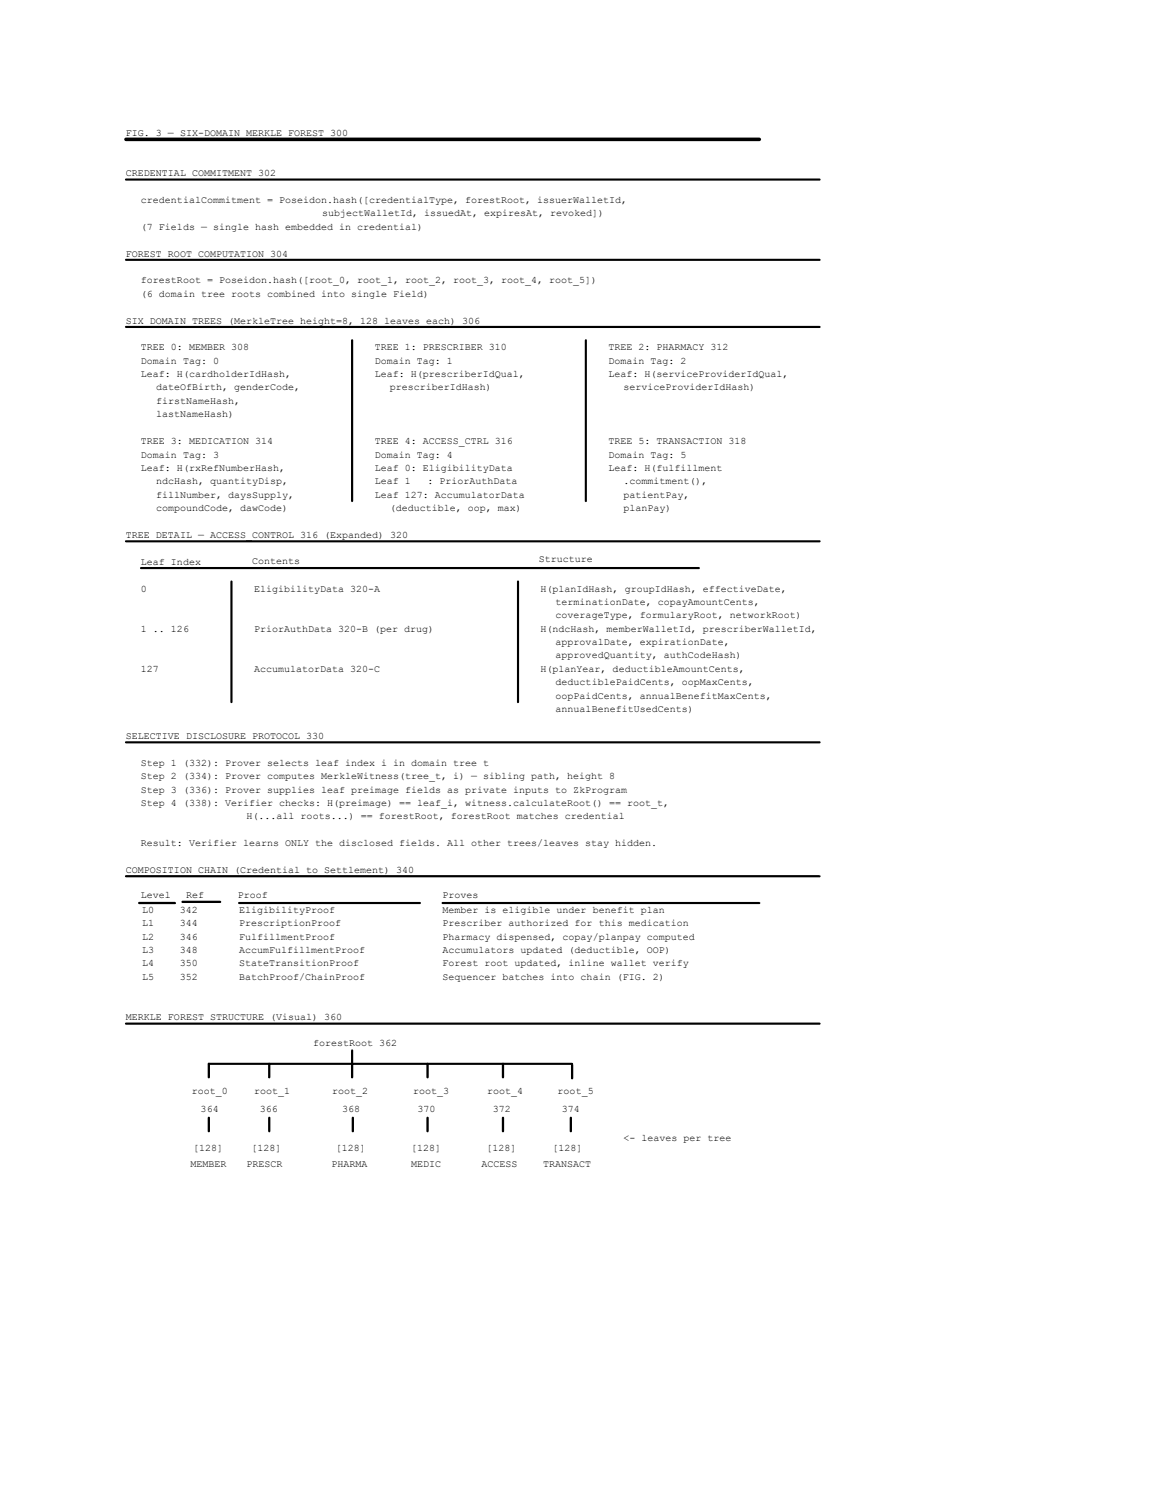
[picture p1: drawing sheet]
<svg xmlns="http://www.w3.org/2000/svg" width="216mm" height="279mm" viewBox="0 0 216 279" stroke-linecap="round" stroke-linejoin="round" font-family="sans-serif">
<defs><g id="words">
<g font-size="1.8">
<text x="23.3" y="25.1">FIG. 3 — SIX-DOMAIN MERKLE FOREST 300</text>
<text x="23.3" y="32.6">CREDENTIAL COMMITMENT 302</text>
<text x="26.1" y="37.5">credentialCommitment = Poseidon.hash([credentialType, forestRoot, issuerWalletId,</text>
<text x="59.5" y="40">subjectWalletId, issuedAt, expiresAt, revoked])</text>
<text x="23.3" y="47.4">FOREST ROOT COMPUTATION 304</text>
<text x="26.1" y="42.5">(7 Fields — single hash embedded in credential)</text>
<text x="26.1" y="52.4">forestRoot = Poseidon.hash([root_0, root_1, root_2, root_3, root_4, root_5])</text>
<text x="23.3" y="59.8">SIX DOMAIN TREES (MerkleTree height=8, 128 leaves each) 306</text>
<text x="26.1" y="54.9">(6 domain tree roots combined into single Field)</text>
<text x="26.1" y="64.8">TREE 0: MEMBER 308</text>
<text x="69.3" y="64.8">TREE 1: PRESCRIBER 310</text>
<text x="112.5" y="64.8">TREE 2: PHARMACY 312</text>
<text x="26.1" y="67.3">Domain Tag: 0</text>
<text x="26.1" y="69.7">Leaf: H(cardholderIdHash,</text>
<text x="69.3" y="67.3">Domain Tag: 1</text>
<text x="69.3" y="69.7">Leaf: H(prescriberIdQual,</text>
<text x="112.5" y="67.3">Domain Tag: 2</text>
<text x="112.5" y="69.7">Leaf: H(serviceProviderIdQual,</text>
<text x="28.9" y="72.2">dateOfBirth, genderCode,</text>
<text x="28.9" y="74.7">firstNameHash,</text>
<text x="28.9" y="77.2">lastNameHash)</text>
<text x="72.1" y="72.2">prescriberIdHash)</text>
<text x="115.3" y="72.2">serviceProviderIdHash)</text>
<text x="26.1" y="82.1">TREE 3: MEDICATION 314</text>
<text x="69.3" y="82.1">TREE 4: ACCESS_CTRL 316</text>
<text x="112.5" y="82.1">TREE 5: TRANSACTION 318</text>
<text x="26.1" y="84.6">Domain Tag: 3</text>
<text x="26.1" y="87.1">Leaf: H(rxRefNumberHash,</text>
<text x="28.9" y="89.6">ndcHash, quantityDisp,</text>
<text x="69.3" y="84.6">Domain Tag: 4</text>
<text x="69.3" y="87.1">Leaf 0: EligibilityData</text>
<text x="69.3" y="89.6">Leaf 1</text>
<text x="79" y="89.6">: PriorAuthData</text>
<text x="112.5" y="84.6">Domain Tag: 5</text>
<text x="112.5" y="87.1">Leaf: H(fulfillment</text>
<text x="115.3" y="89.6">.commitment(),</text>
<text x="28.9" y="92">fillNumber, daysSupply,</text>
<text x="28.9" y="94.5">compoundCode, dawCode)</text>
<text x="69.3" y="92">Leaf 127: AccumulatorData</text>
<text x="72.1" y="94.5">(deductible, oop, max)</text>
<text x="115.3" y="92">patientPay,</text>
<text x="115.3" y="94.5">planPay)</text>
<text x="23.3" y="99.5">TREE DETAIL — ACCESS_CONTROL 316 (Expanded) 320</text>
<text x="26.1" y="104.4">Leaf Index</text>
<text x="46.6" y="104.2">Contents</text>
<text x="99.6" y="104">Structure</text>
<text x="26.1" y="109.4">0</text>
<text x="47" y="109.4">EligibilityData 320-A</text>
<text x="99.9" y="109.4">H(planIdHash, groupIdHash, effectiveDate,</text>
<text x="102.7" y="111.9">terminationDate, copayAmountCents,</text>
<text x="26.1" y="116.8">1 .. 126</text>
<text x="47" y="116.8">PriorAuthData 320-B (per drug)</text>
<text x="99.9" y="116.8">H(ndcHash, memberWalletId, prescriberWalletId,</text>
<text x="102.7" y="114.3">coverageType, formularyRoot, networkRoot)</text>
<text x="102.7" y="119.3">approvalDate, expirationDate,</text>
<text x="26.1" y="124.2">127</text>
<text x="47" y="124.2">AccumulatorData 320-C</text>
<text x="99.9" y="124.2">H(planYear, deductibleAmountCents,</text>
<text x="102.7" y="121.8">approvedQuantity, authCodeHash)</text>
<text x="102.7" y="126.7">deductiblePaidCents, oopMaxCents,</text>
<text x="102.7" y="129.2">oopPaidCents, annualBenefitMaxCents,</text>
<text x="102.7" y="131.7">annualBenefitUsedCents)</text>
<text x="23.3" y="136.6">SELECTIVE DISCLOSURE PROTOCOL 330</text>
<text x="26.1" y="141.6">Step 1 (332): Prover selects leaf index i in domain tree t</text>
<text x="26.1" y="144.1">Step 2 (334): Prover computes MerkleWitness(tree_t, i) — sibling path, height 8</text>
<text x="26.1" y="146.6">Step 3 (336): Prover supplies leaf preimage fields as private inputs to ZkProgram</text>
<text x="26.1" y="149">Step 4 (338): Verifier checks: H(preimage) == leaf_i, witness.calculateRoot() == root_t,</text>
<text x="45.6" y="151.5">H(...all roots...) == forestRoot, forestRoot matches credential</text>
<text x="23.3" y="161.4">COMPOSITION CHAIN (Credential to Settlement) 340</text>
<text x="26.1" y="156.4">Result: Verifier learns ONLY the disclosed fields. All other trees/leaves stay hidden.</text>
<text x="26.1" y="166.1">Level</text>
<text x="34.4" y="166.1">Ref</text>
<text x="43.9" y="166.1">Proof</text>
<text x="81.8" y="166.1">Proves</text>
<text x="26.3" y="168.8">L0</text>
<text x="26.3" y="171.3">L1</text>
<text x="26.3" y="173.7">L2</text>
<text x="33.3" y="168.8">342</text>
<text x="33.3" y="171.3">344</text>
<text x="33.3" y="173.7">346</text>
<text x="44.2" y="168.8">EligibilityProof</text>
<text x="44.2" y="171.3">PrescriptionProof</text>
<text x="44.2" y="173.7">FulfillmentProof</text>
<text x="81.8" y="168.8">Member is eligible under benefit plan</text>
<text x="81.8" y="171.3">Prescriber authorized for this medication</text>
<text x="81.8" y="173.7">Pharmacy dispensed, copay/planpay computed</text>
<text x="26.3" y="176.2">L3</text>
<text x="26.3" y="178.7">L4</text>
<text x="33.3" y="176.2">348</text>
<text x="33.3" y="178.7">350</text>
<text x="44.2" y="176.2">AccumFulfillmentProof</text>
<text x="44.2" y="178.7">StateTransitionProof</text>
<text x="81.8" y="176.2">Accumulators updated (deductible, OOP)</text>
<text x="81.8" y="178.7">Forest root updated, inline wallet verify</text>
<text x="26.3" y="181.2">L5</text>
<text x="33.3" y="181.2">352</text>
<text x="44.2" y="181.2">BatchProof/ChainProof</text>
<text x="81.8" y="181.2">Sequencer batches into chain (FIG. 2)</text>
<text x="23.3" y="188.7">MERKLE FOREST STRUCTURE (Visual) 360</text>
<text x="57.9" y="193.4">forestRoot 362</text>
<text x="35.5" y="202.4">root_0</text>
<text x="47" y="202.4">root_1</text>
<text x="61.4" y="202.4">root_2</text>
<text x="76.4" y="202.4">root_3</text>
<text x="90.1" y="202.4">root_4</text>
<text x="103.1" y="202.4">root_5</text>
<text x="37.1" y="205.6">364</text>
<text x="48" y="205.6">366</text>
<text x="63.2" y="205.6">368</text>
<text x="77.2" y="205.6">370</text>
<text x="91.1" y="205.6">372</text>
<text x="103.9" y="205.6">374</text>
<text x="35.2" y="215.8">MEMBER</text>
<text x="35.7" y="212.8">[128]</text>
<text x="45.6" y="215.8">PRESCR</text>
<text x="46.5" y="212.8">[128]</text>
<text x="61.2" y="215.8">PHARMA</text>
<text x="62.1" y="212.8">[128]</text>
<text x="76" y="215.8">MEDIC</text>
<text x="76" y="212.8">[128]</text>
<text x="89" y="215.8">ACCESS</text>
<text x="90" y="212.8">[128]</text>
<text x="100.4" y="215.8">TRANSACT</text>
<text x="102.1" y="212.8">[128]</text>
<text x="115.3" y="210.9">&lt;- leaves per tree</text>
</g>
</g></defs>
<path d="M23.3 25.8h117.1" fill="none" stroke="#000" stroke-width=".66"/>
<g fill="none" stroke="#000" stroke-width=".4">
<path d="M23.3 33.2h128.2M23.3 48h128.2M23.3 60.5h128.2M65.1 62.9v29.8M108.3 62.9v29.8M23.3 100.1h128.2M26.1 105h103.1M42.8 107.5v22.3M95.8 107.5v22.3M23.3 137.3h128.2M23.3 162h128.2M44.2 167h33.4"/>
<path d="M81.8 167h58.6M23.3 189.3h128.2M38.6 196.7h67.2M65.1 194.2v2.5"/>
</g>
<g fill="none" stroke="#000" stroke-width=".42">
<path d="M25.7 167h6.6M33.7 166.8h7M38.6 196.7v2.5M49.8 196.7v2.5M65.1 196.7v2.5M79 196.7v2.5M93 196.7v2.5M105.8 196.9v2.5M38.6 206.7v2.5M49.8 206.7v2.5M65.2 206.7v2.5M79 206.7v2.5"/>
<path d="M93 206.7v2.5M105.5 206.7v2.5"/>
</g>
<use href="#words"/>
</svg>
